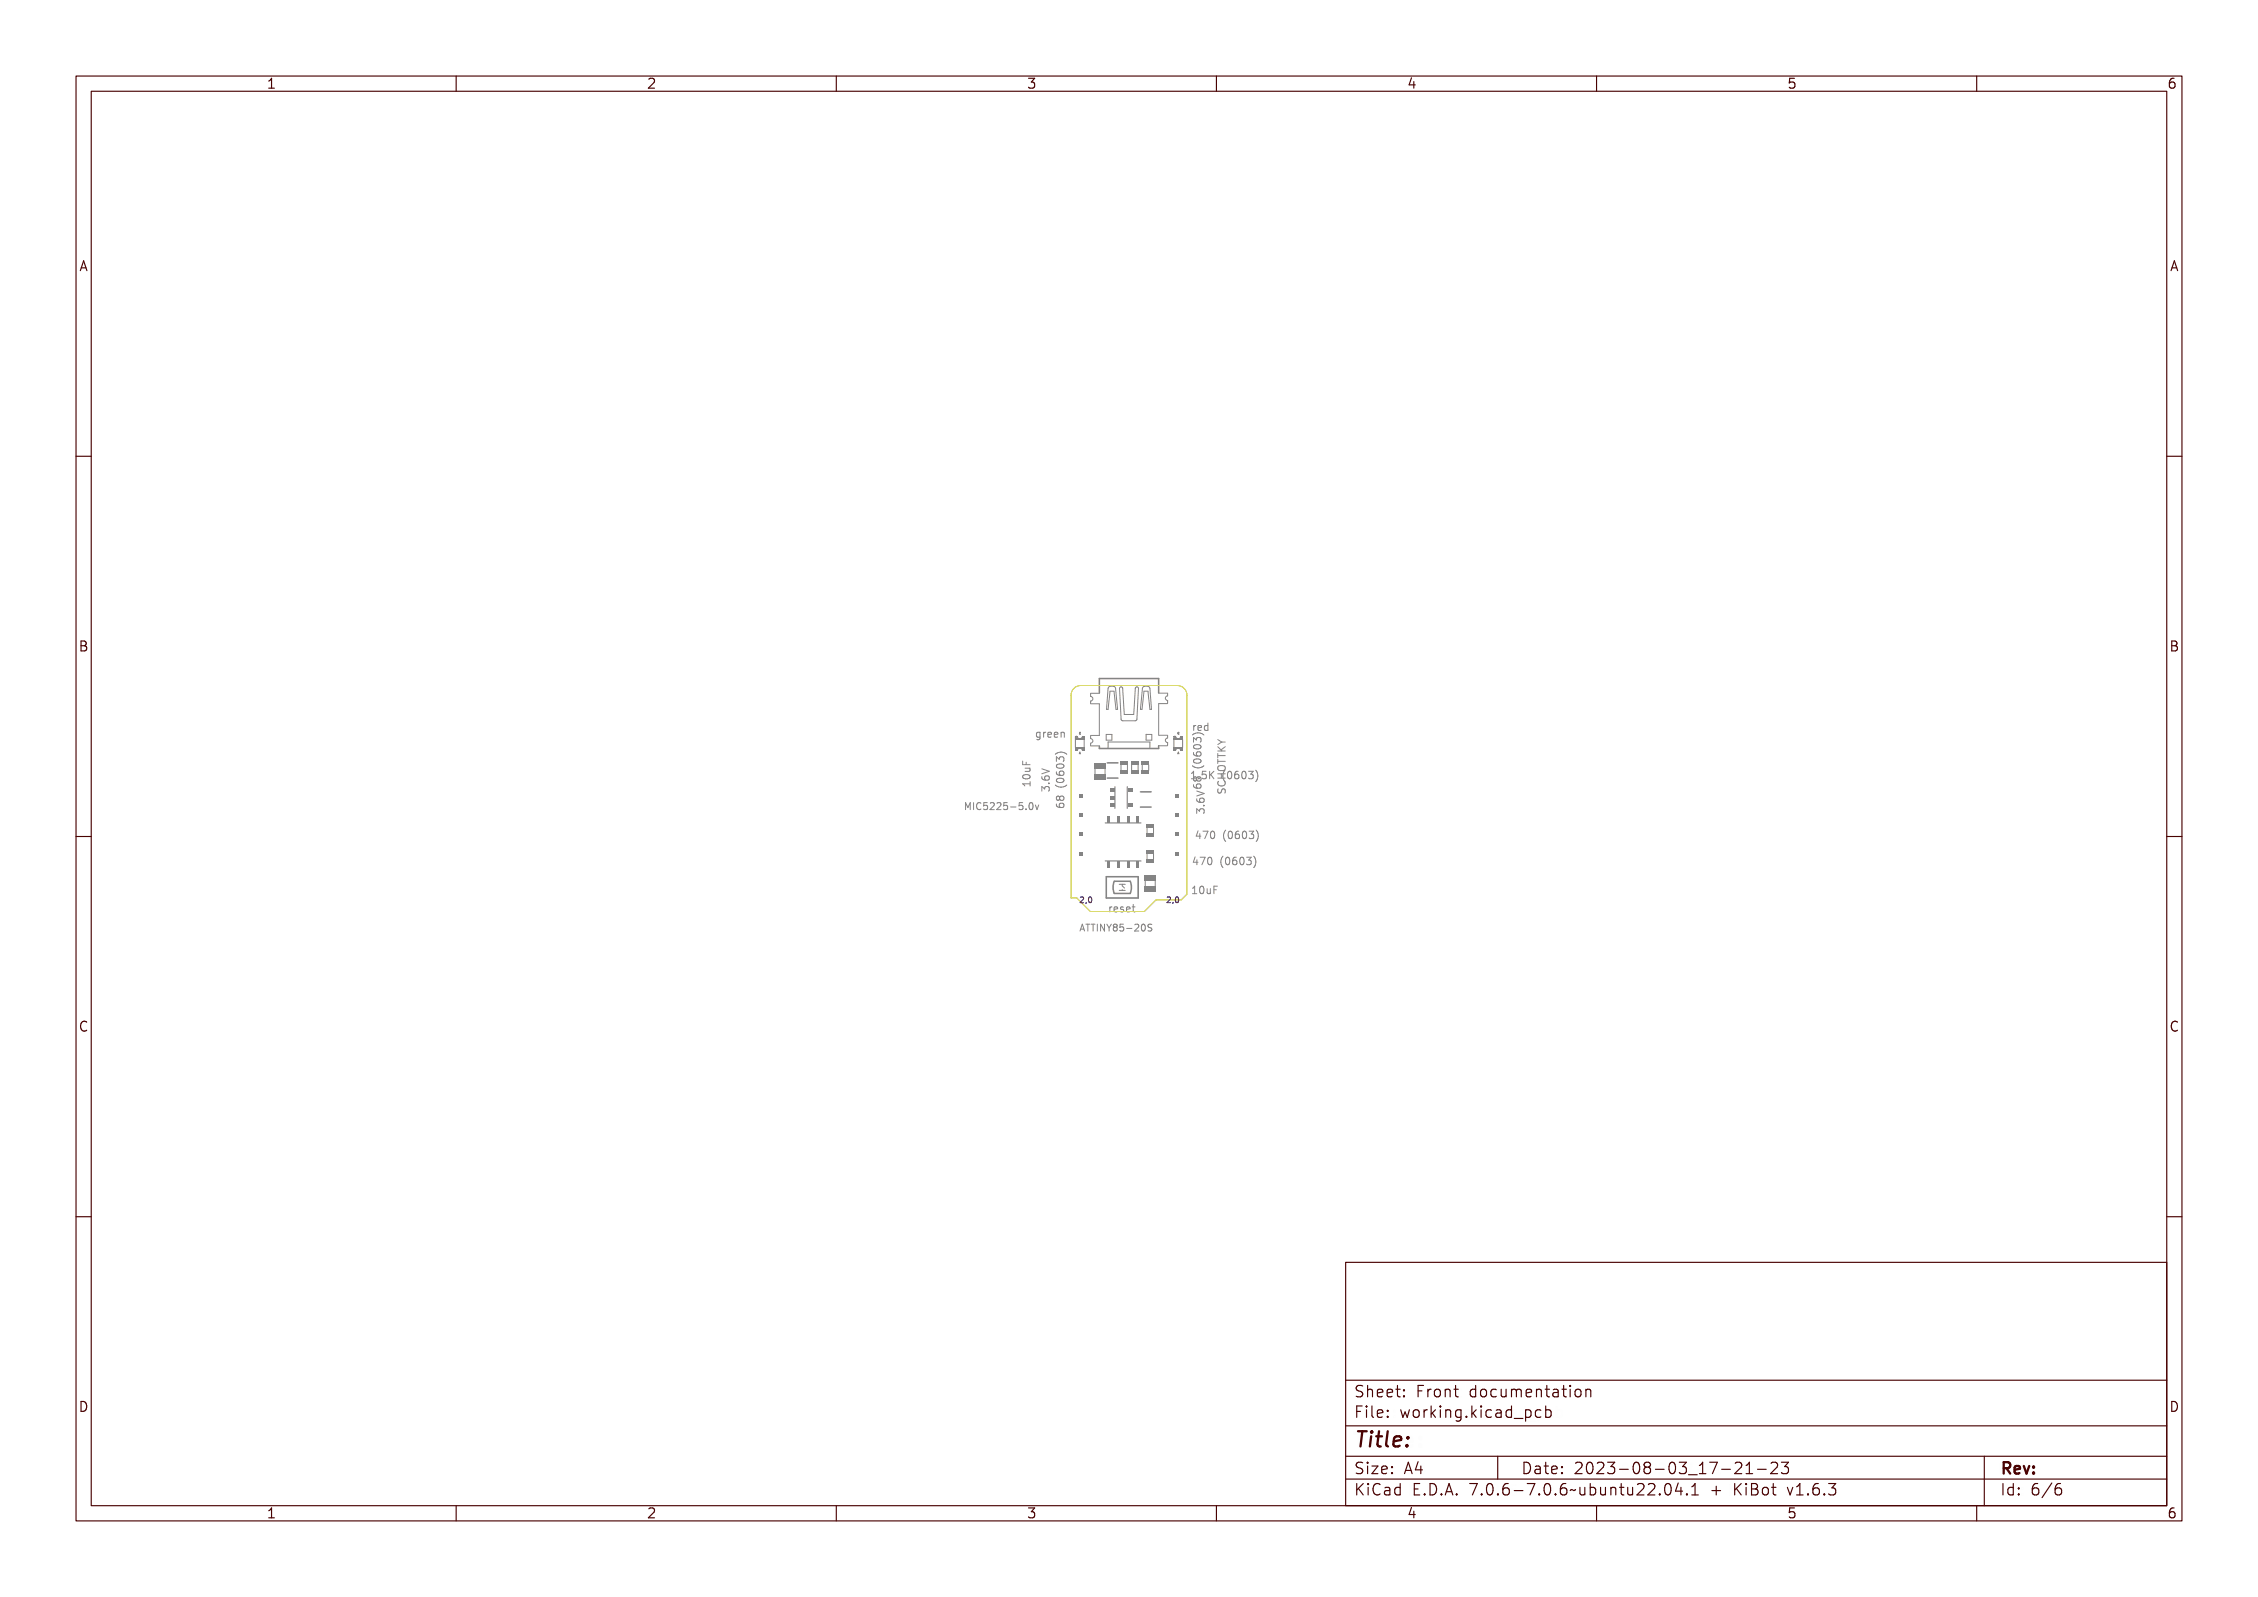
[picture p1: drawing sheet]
<svg xmlns="http://www.w3.org/2000/svg" width="297mm" height="210mm" viewBox="0 0 297 210" stroke-linecap="round" stroke-linejoin="round" font-family="sans-serif">
<defs><g id="words">
<text font-size="2.7" fill="#480000" x="178" y="190.3">Title:</text>
<g font-size="2" fill="#480000">
<text x="178" y="183.7">Sheet: Front documentation</text>
<text x="178" y="186.5">File: working.kicad_pcb</text>
<text x="178" y="193.9">Size: A4</text>
<text x="178" y="196.6">KiCad E.D.A. 7.0.6-7.0.6~ubuntu22.04.1 + KiBot v1.6.3</text>
<text x="200" y="193.9">Date: 2023-08-03_17-21-23</text>
<text x="263" y="196.6">Id: 6/6</text>
<text x="263" y="193.9">Rev:</text>
</g>
<g font-size="1.7" fill="#480000">
<text x="35" y="11.7">1</text>
<text x="85" y="11.7">2</text>
<text x="135" y="11.7">3</text>
<text x="185" y="11.7">4</text>
<text x="235" y="11.7">5</text>
<text x="285" y="11.7">6</text>
<text x="10.5" y="35.7">A</text>
<text x="285.5" y="35.7">A</text>
<text x="10.5" y="85.6">B</text>
<text x="285.5" y="85.6">B</text>
<text x="10.5" y="135.7">C</text>
<text x="285.5" y="135.7">C</text>
<text x="10.5" y="185.6">D</text>
<text x="285.5" y="185.6">D</text>
<text x="35" y="199.7">1</text>
<text x="85" y="199.7">2</text>
<text x="135" y="199.7">3</text>
<text x="185" y="199.7">4</text>
<text x="235" y="199.7">5</text>
<text x="285" y="199.7">6</text>
</g>
<g font-size="1.3" fill="#848484">
<text x="136.3" y="97">green</text>
<text x="156.8" y="96.1">red</text>
<text x="156.5" y="102.4">1.5K (0603)</text>
<text x="158" y="103.9" transform="rotate(-90 158 103.9)">68 (0603)</text>
<text x="156.8" y="113.8">470 (0603)</text>
<text x="157.1" y="110.3">470 (0603)</text>
<text x="145.7" y="120">reset</text>
<text x="156.6" y="117.6">10uF</text>
</g>
<g font-size="1.2" fill="#848484">
<text x="127.9" y="106.5">MIC5225-5.0v</text>
<text x="141.9" y="122.5">ATTINY85-20S</text>
</g>
<g font-size="1" fill="#000084">
<text x="141.9" y="118.8">2,0</text>
<text x="153.3" y="118.8">2,0</text>
</g>
<g font-size=".3" fill="#848484">
<text x="141.9" y="96.6">C</text>
<text x="141.9" y="99.2">A</text>
<text x="154.9" y="96.6">C</text>
<text x="154.9" y="99.2">A</text>
</g>
</g></defs>
<g fill="none" stroke="#848484" stroke-width=".13">
<path d="M134.6 100h.1v.4h.3v-.4h.1v.4h.4v.2h-.9zM136.4 96.4l.2-.2 .2 .2v-.1h.2v.6a.36 .36 0 0 1-.5 .3v-.1a.24 .24 0 0 0 .2 0 .24 .24 0 0 0 .1-.2 .27 .27 0 0 1-.3 .1 .27 .27 0 0 1-.1-.4zM136.5 96.4h.1a.26 .26 0 0 1 .2 .2 .26 .26 0 0 1-.2 .3l-.1-.2zM137.3 96.3h.1v.1l.1-.1a.19 .19 0 0 1 .2-.1 .19 .19 0 0 1 .1 .2 .24 .24 0 0 0-.2 0 .24 .24 0 0 0-.2 .2v.4h-.1zM138 96.4a.32 .32 0 0 1 .4-.1 .32 .32 0 0 1 .2 .4h-.5a.29 .29 0 0 0 .5 .1 .33 .33 0 0 1-.4 .2 .33 .33 0 0 1-.3-.4zM138.1 96.4h.3l.1 .2h-.4zM138.8 99.2a1.13 1.13 0 0 1 1.5 0M138.8 96.4a.32 .32 0 0 1 .4-.1 .32 .32 0 0 1 .2 .4h-.5a.29 .29 0 0 0 .5 .1 .33 .33 0 0 1-.4 .2 .33 .33 0 0 1-.3-.4zM138.9 96.4h.3l.1 .2h-.4zM139 99.1a.99 .99 0 0 1 1.2 0v.1a1.12 1.12 0 0 0-1.2 0zM139.1 99.7l.2-.1 .2 .1a.31 .31 0 0 1 .4-.1 .31 .31 0 0 1 .1 .5h-.2a.23 .23 0 0 0 .1-.3 .23 .23 0 0 0-.4 0v.2h-.1v-.1a.17 .17 0 0 0-.2-.2 .17 .17 0 0 0-.1 .3l.1 .1h-.2zM139.6 96.3h.1v.1a.23 .23 0 0 1 .3-.1 .23 .23 0 0 1 .1 .2v.5h-.1v-.5l-.1-.1-.2 .1v.5h-.1z"/>
<path d="M157 97.2a.99 .99 0 0 1 1.2 0v.1a1.12 1.12 0 0 0-1.2 0zM157 96.5l-.1 .1M157.1 99.3h.1a.29 .29 0 0 0 0 .3 .29 .29 0 0 0 .3 .1 .31 .31 0 0 1 .1-.5 .31 .31 0 0 1 .4 .2 .31 .31 0 0 1-.2 .4 .46 .46 0 0 1-.5 0 .46 .46 0 0 1-.3-.4zM157.1 97.7h.3l.1 .1a.31 .31 0 0 1 .5-.1 .31 .31 0 0 1 0 .5h-.1a.23 .23 0 0 0 0-.3 .23 .23 0 0 0-.3 0v.2h-.2v-.1a.17 .17 0 0 0-.2-.2 .17 .17 0 0 0 0 .3v.1h-.1zM157.2 98.6l.5-.1 .2 .2a.52 .52 0 0 1-.8 0zM157.2 98.5l.1-.1a.53 .53 0 0 1 .7 .3 .55 .55 0 0 1-.5 .3 .55 .55 0 0 1-.5-.3zM158.2 96.5l.1 .1M160.2 99.1v.5M160.2 99.8v.6M160.2 99.4h1M160.2 98.8h1M160.2 98.2l.5 .6"/>
<path d="M160.2 97.3l.5 .3M160.2 99.8h.2v.3h.8v.1h-.8v.3h-.2zM160.2 99l.4 .4 .6-.4v.1l-.5 .3 .1 .1h.4v.2h-1v-.2h.5l-.5-.4zM160.2 98.2l.6 .3h.4v.1h-.4l-.6 .4v-.2l.5-.2-.5-.3zM160.7 97.6h.5M160.7 97.6l-.5 .3M161.2 98.2l-.6 .4M127.6 105.5l-.3 .7-.3-.7v1M128 105.6h.1l.2 .5 .2-.5h.1v.9h-.1v-.8l-.2 .5-.2-.5v.8h-.1zM128.8 105.6h.5v.1h-.2v.7h.2v.1h-.5v-.1h.2v-.7h-.2zM129.6 105.7l.3-.1h.2v.2l-.2-.1a.34 .34 0 0 0-.3 .4 .34 .34 0 0 0 .5 .3v.1a.42 .42 0 0 1-.6-.1 .42 .42 0 0 1 0-.5zM130.3 105.6h.4v.1h-.3v.2a.33 .33 0 0 1 .4 .4 .33 .33 0 0 1-.6 .2v-.1a.23 .23 0 0 0 .4 0 .23 .23 0 0 0 0-.3 .23 .23 0 0 0-.3 0z"/>
<path d="M131 105.7a.33 .33 0 0 1 .5 0 .33 .33 0 0 1-.2 .5l-.2 .2h.4v.1h-.5l.2-.3a.25 .25 0 0 0 .2-.3 .25 .25 0 0 0-.2-.2l-.2 .1zM131.7 105.7a.33 .33 0 0 1 .5 0 .33 .33 0 0 1-.1 .5l-.2 .2h.4v.1h-.6l.2-.3a.25 .25 0 0 0 .2-.3 .25 .25 0 0 0-.2-.2l-.2 .1zM132.5 105.6h.5v.1h-.4v.2a.33 .33 0 0 1 .4 .4 .33 .33 0 0 1-.5 .2v-.1a.23 .23 0 0 0 .3 0 .23 .23 0 0 0 0-.3 .23 .23 0 0 0-.3 0zM133.3 106.1h.3v.1h-.3zM134 105.6h.4v.1h-.3v.2a.33 .33 0 0 1 .4 .4 .33 .33 0 0 1-.6 .2v-.1a.23 .23 0 0 0 .4 0 .23 .23 0 0 0 0-.3 .23 .23 0 0 0-.3 0zM134.5 100.1v.5h1M134.6 102a.58 .58 0 0 1 .9 .2 .56 .56 0 0 1-1-.1zM134.6 102.6h.8v-.2h.1v.5h-.1v-.2h-.7v.2h-.1zM134.7 101.7l.1-.1a.53 .53 0 0 1 .7 .3 .55 .55 0 0 1-.4 .3 .55 .55 0 0 1-.5-.3zM134.7 101.8l.5-.1 .2 .2a.52 .52 0 0 1-.7 0zM134.8 100.8h.7v.1h-.1a.23 .23 0 0 1 .1 .3 .23 .23 0 0 1-.2 .2h-.5v-.1l.5-.1 .1-.1-.1-.1-.5-.1zM134.8 101h.7"/>
<path d="M134.9 106.3h.1v.2h-.1zM135 100.2v.4M135.4 101l.1 .2-.1 .2h-.6M135.5 105.7a.26 .26 0 0 1 .4 0l.1 .4a.36 .36 0 0 1-.3 .4 .53 .53 0 0 1-.2-.8zM135.5 102.8v.6M135.5 103.1h-1l.3 .3M135.6 105.7a.39 .39 0 0 1 .3 .3 .39 .39 0 0 1-.2 .4l-.1-.2zM136.1 105.8h.2l.1 .6 .2-.6h.2l-.3 .7h-.1zM137 102.1l.1 .3a.66 .66 0 0 0 .9 0l-.1-.3-.3-.1-.2 .2v.2l.2 .2M137 104v-.6l.4 .4 .1-.3h.4l.1 .1-.1 .4M137 101.1l1 .3-1 .4M137.1 101l1 .3v.2l-1 .2v-.1l.8-.2-.8-.2z"/>
<path d="M137.1 101.9h.1a.28 .28 0 0 0 0 .3 .28 .28 0 0 0 .4 .1 .32 .32 0 0 1 0-.4 .32 .32 0 0 1 .5 .1 .32 .32 0 0 1-.3 .5 .46 .46 0 0 1-.5 0 .46 .46 0 0 1-.2-.5zM137.2 103.5h.2l.1 .1a.31 .31 0 0 1 .5-.1 .31 .31 0 0 1 0 .5h-.1a.23 .23 0 0 0 .1-.3 .23 .23 0 0 0-.4 0v.2h-.1v-.1a.17 .17 0 0 0-.2-.2 .17 .17 0 0 0-.1 .3v.1h-.1zM137.9 102.9h.2v.1h-.2zM137.9 103h.1M138.8 103.2a1.13 1.13 0 0 0 1.5 0M139 100.1v-.6l.3 .3 .1-.2h.4l.1 .1-.1 .4M139 101.5v.3a.66 .66 0 0 0 .9 0l-.1-.4h-.3l-.2 .2 .1 .3 .1 .1M139 105.7v.3a.66 .66 0 0 0 .9 0l-.1-.3-.3-.1-.2 .2 .1 .3 .1 .1M139 102.8a1.09 1.09 0 0 0 1.2 0 .74 .74 0 0 1-1.2 0zM139 105.1h.2a.29 .29 0 0 0 0 .4 .29 .29 0 0 0 .3 .1 .31 .31 0 0 1 0-.5 .31 .31 0 0 1 .5 .2 .31 .31 0 0 1-.3 .4 .46 .46 0 0 1-.5 0 .46 .46 0 0 1-.2-.5zM139 101.2h.2a.29 .29 0 0 0 0 .3 .29 .29 0 0 0 .3 .1 .31 .31 0 0 1 0-.5 .31 .31 0 0 1 .5 .2 .31 .31 0 0 1-.3 .4 .46 .46 0 0 1-.5 0 .46 .46 0 0 1-.2-.4zM139 100.6a.53 .53 0 0 1 .9 .2 .56 .56 0 0 1-.9-.1z"/>
<path d="M139 102.4a.53 .53 0 0 1 .9 .3 .56 .56 0 0 1-.9-.1zM139.1 104.4l.2-.1 .2 .2a.28 .28 0 0 1 .4-.1 .28 .28 0 0 1 0 .4 .28 .28 0 0 1-.4-.1 .27 .27 0 0 1-.5 .1 .27 .27 0 0 1 .1-.4zM139.1 102.1l.6-.1 .2 .2a.52 .52 0 0 1-.8 0zM139.1 100.6l.6-.1 .2 .1a.52 .52 0 0 1-.8 0zM139.1 102l.2-.1a.53 .53 0 0 1 .7 .3 .55 .55 0 0 1-.5 .3 .55 .55 0 0 1-.5-.3zM139.1 100.4l.2-.1a.53 .53 0 0 1 .7 .3 .55 .55 0 0 1-.5 .3 .55 .55 0 0 1-.5-.3zM139.4 104.9l-.2-.2-.2 .2v.2l.1 .2 .3-.2M139.4 104.9l.2-.2h.2l.1 .2v.2l-.1 .2h-.2l-.2-.2M139.4 104.9v.2M146 119.2h.1v.2v-.1a.19 .19 0 0 1 .2-.1 .19 .19 0 0 1 .2 .2 .24 .24 0 0 0-.3 0 .24 .24 0 0 0-.1 .2v.4h-.1zM146.7 119.3a.32 .32 0 0 1 .4 0 .32 .32 0 0 1 .1 .3h-.5a.28 .28 0 0 0 .2 .3 .28 .28 0 0 0 .3-.1 .32 .32 0 0 1-.4 .2 .32 .32 0 0 1-.2-.4zM146.8 119.4l.2-.1 .1 .2h-.4z"/>
<path d="M147.4 100.6v.7M147.5 119.3l.3-.1 .1 .1a.16 .16 0 0 0-.2 0 .16 .16 0 0 0-.1 .2 .27 .27 0 0 1 .3 .3 .27 .27 0 0 1-.4 .1l-.1-.1a.2 .2 0 0 0 .3 .1 .2 .2 0 0 0 .1-.2 .27 .27 0 0 1-.3-.1 .27 .27 0 0 1 0-.3zM148.3 119.3a.32 .32 0 0 1 .3 0 .32 .32 0 0 1 .2 .3h-.5a.28 .28 0 0 0 .2 .3 .28 .28 0 0 0 .3-.1 .32 .32 0 0 1-.4 .2 .32 .32 0 0 1-.2-.4zM148.3 100.6v.7M148.4 119.4l.2-.1 .1 .2h-.4zM149.1 119h.2v.2h.2v.1h-.2v.5l.2 .1v.1l-.2-.1-.1-.1-.1-.5h-.2v-.1h.2zM156.7 101.5h.3v.8h.2v.1h-.5v-.1h.2v-.7l-.2 .1zM156.8 116.6h.3v.8h.3v.2h-.6v-.2h.2v-.7l-.2 .1zM157 100.9a1.09 1.09 0 0 0 1.2 0 .74 .74 0 0 1-1.2 0zM157.1 103.2h.1a.29 .29 0 0 0 0 .4 .29 .29 0 0 0 .3 .1 .31 .31 0 0 1 .1-.5 .31 .31 0 0 1 .4 .1 .31 .31 0 0 1-.2 .5 .46 .46 0 0 1-.5 0 .46 .46 0 0 1-.3-.5zM157.1 102.5l.3-.1 .1 .2a.28 .28 0 0 1 .4-.1 .28 .28 0 0 1 0 .4 .28 .28 0 0 1-.4-.1 .27 .27 0 0 1-.4 .1 .27 .27 0 0 1 0-.4zM157.2 100.2l.5-.1 .2 .2a.52 .52 0 0 1-.8 0z"/>
<path d="M157.2 100.1l.1-.1a.53 .53 0 0 1 .7 .3 .55 .55 0 0 1-.5 .3 .55 .55 0 0 1-.5-.3zM157.2 112.8h.2v.6h.1v.1h-.1v.3h-.2v-.3h-.4zM157.2 112.9v.5h-.3zM157.4 107v-.6l.4 .3 .1-.3h.4l.1 .1-.1 .5M157.4 105l.1 .3a.66 .66 0 0 0 .9 0l-.1-.3h-.3l-.2 .1v.3l.2 .1M157.4 104l1 .3-1 .4M157.5 103.9l.9 .3v.2l-.9 .3v-.2l.8-.2-.8-.2zM157.5 104.8h.1a.28 .28 0 0 0 0 .4 .28 .28 0 0 0 .3 .1 .32 .32 0 0 1 .1-.5 .32 .32 0 0 1 .5 .2 .32 .32 0 0 1-.3 .4 .46 .46 0 0 1-.5 0 .46 .46 0 0 1-.2-.5zM157.5 106.5l.3-.1 .1 .1a.31 .31 0 0 1 .5-.1 .31 .31 0 0 1 0 .5l-.1 .1a.23 .23 0 0 0 0-.4 .23 .23 0 0 0-.3 0v.2h-.1v-.1a.18 .18 0 0 0-.3-.2 .17 .17 0 0 0 0 .3v.1h-.1zM157.6 109.4h.1v.6h.2v.1h-.2v.2h-.1v-.2h-.4zM157.6 116.7a.28 .28 0 0 1 .3-.1 .28 .28 0 0 1 .2 .3 .53 .53 0 0 1-.3 .7l-.1-.1a.69 .69 0 0 1-.1-.8zM157.6 109.5v.5h-.3z"/>
<path d="M157.6 102.3h.2v.1h-.2zM157.6 112.8h.6l-.3 1h-.1l.3-.9h-.5zM157.8 116.7a.52 .52 0 0 1 0 .8l-.1-.2zM158 109.4h.6l-.3 .9h-.2l.4-.8h-.5zM158.2 101.5h.5v.1h-.4v.2a.35 .35 0 0 1 .5 .5 .35 .35 0 0 1-.6 .1v-.1a.25 .25 0 0 0 .3 .1 .25 .25 0 0 0 .1-.4 .25 .25 0 0 0-.4 0zM158.2 105.8h.2v.1h-.2zM158.3 105.9h.1M158.4 116.8h.1v.6l.1 .1 .2-.2v-.5h.1v.8h-.1v-.2a.23 .23 0 0 1-.3 .2 .23 .23 0 0 1-.1-.3zM158.5 112.9a.28 .28 0 0 1 .3-.1 .28 .28 0 0 1 .2 .3 .53 .53 0 0 1-.3 .7l-.1-.1a.69 .69 0 0 1-.1-.8zM158.7 112.9a.52 .52 0 0 1 0 .8l-.1-.3zM158.9 109.5a.28 .28 0 0 1 .3-.1 .28 .28 0 0 1 .2 .2 .53 .53 0 0 1-.3 .7 .56 .56 0 0 1-.2-.8zM159 101.5h.1v.4l.4-.4h.2l-.4 .4 .4 .5h-.2l-.3-.4-.1 .1v.3h-.1z"/>
<path d="M159 109.5h.1a.51 .51 0 0 1 0 .7l-.2-.2zM159.2 116.6h.5v.1h-.4v.3h.4v.1h-.4v.5h-.1zM160.2 101.1a.33 .33 0 0 1 .3-.4h.3a.33 .33 0 0 1 .4 .4M160.2 103a.53 .53 0 0 0 .5 .4 .53 .53 0 0 0 .5-.4M160.2 100.1h1M160.2 103.7v.4l.1 .1h.3l.1-.4 .3-.1 .2 .2-.1 .4M160.2 102.2h1v.1h-.5v.4h.5v.1h-1v-.1h.4v-.4h-.4zM160.2 100.6h.2v.3h.8v.1h-.8v.3h-.2zM160.3 103.9h.1a.21 .21 0 0 0-.1 .2 .21 .21 0 0 0 .3 .1 .33 .33 0 0 1 .4-.4 .33 .33 0 0 1 .2 .5l-.2 .1a.23 .23 0 0 0 .1-.3 .23 .23 0 0 0-.3-.1 .32 .32 0 0 1-.4 .4 .32 .32 0 0 1-.1-.5zM160.3 103h.1l-.1 .2a.37 .37 0 0 0 .5 .3 .37 .37 0 0 0 .3-.4l.1-.1a.45 .45 0 0 1-.1 .6 .45 .45 0 0 1-.6 0 .39 .39 0 0 1-.2-.6zM160.4 101.5l.1-.1a.43 .43 0 0 1 .5 0 .43 .43 0 0 1 .2 .5 .6 .6 0 0 1-1-.2zM160.4 101.7l.5-.1 .2 .1a.5 .5 0 0 1-.8 0z"/>
<path d="M160.4 112.8h.1a1.09 1.09 0 0 0 0 1.1 .81 .81 0 0 1-.1-1.1zM160.7 109.3h.1a1.1 1.1 0 0 0 0 1.2 .8 .8 0 0 1-.1-1.2zM160.9 112.9a.28 .28 0 0 1 .3-.1 .28 .28 0 0 1 .2 .3 .53 .53 0 0 1-.3 .7l-.1-.1a.69 .69 0 0 1-.1-.8zM160.9 101.5h.1a1.09 1.09 0 0 0 0 1.1 .81 .81 0 0 1-.1-1.1zM161 112.9h.1a.52 .52 0 0 1 0 .8l-.2-.3zM161.2 109.5a.28 .28 0 0 1 .3-.1 .28 .28 0 0 1 .2 .2 .53 .53 0 0 1-.2 .7 .56 .56 0 0 1-.3-.8zM161.4 109.5h.1a.51 .51 0 0 1 0 .7l-.2-.2zM161.4 101.6a.28 .28 0 0 1 .3-.1 .28 .28 0 0 1 .2 .3 .53 .53 0 0 1-.3 .7l-.1-.1a.69 .69 0 0 1-.1-.8zM161.6 101.6a.52 .52 0 0 1 0 .8l-.1-.3zM161.7 112.9l.3-.1h.1v.1a.29 .29 0 0 0-.3 0 .29 .29 0 0 0-.1 .3 .31 .31 0 0 1 .5 .1 .31 .31 0 0 1-.2 .5 .31 .31 0 0 1-.4-.3zM162 109.5l.3-.1h.2v.1a.28 .28 0 0 0-.3 0 .28 .28 0 0 0-.1 .3 .32 .32 0 0 1 .4 .1 .32 .32 0 0 1-.1 .5 .32 .32 0 0 1-.4-.3zM162.2 101.6l.3-.1h.2v.1a.29 .29 0 0 0-.4 0 .29 .29 0 0 0-.1 .3 .31 .31 0 0 1 .5 .1 .31 .31 0 0 1-.1 .5 .31 .31 0 0 1-.5-.3z"/>
<path d="M162.5 112.9a.28 .28 0 0 1 .3-.1 .28 .28 0 0 1 .2 .3 .53 .53 0 0 1-.3 .7l-.1-.1a.69 .69 0 0 1-.1-.8zM162.6 112.9h.1a.52 .52 0 0 1 0 .8l-.2-.3zM162.8 109.5a.28 .28 0 0 1 .3-.1 .28 .28 0 0 1 .2 .2 .53 .53 0 0 1-.3 .7 .56 .56 0 0 1-.2-.8zM162.9 109.5h.1a.51 .51 0 0 1 0 .7l-.1-.2zM163 101.6a.28 .28 0 0 1 .3-.1 .28 .28 0 0 1 .2 .3 .53 .53 0 0 1-.3 .7l-.1-.1a.69 .69 0 0 1-.1-.8zM163.1 101.6h.1a.52 .52 0 0 1 0 .8l-.1-.3zM163.2 112.8a.31 .31 0 0 1 .4 0 .31 .31 0 0 1 .1 .4h-.1a.31 .31 0 0 1 .1 .5 .31 .31 0 0 1-.5 0v-.1a.23 .23 0 0 0 .3 .1 .23 .23 0 0 0 0-.4h-.2v-.1h.1a.17 .17 0 0 0 .2-.2 .17 .17 0 0 0-.3-.1h-.1zM163.5 109.4a.29 .29 0 0 1 .5 0 .29 .29 0 0 1-.1 .4 .31 .31 0 0 1 .1 .5 .31 .31 0 0 1-.4 0l-.1-.1a.23 .23 0 0 0 .3 0 .23 .23 0 0 0 .1-.3h-.2v-.1h.1a.17 .17 0 0 0 .1-.3 .17 .17 0 0 0-.2 0h-.2zM163.7 101.5a.31 .31 0 0 1 .4 0 .31 .31 0 0 1 .1 .4h-.1a.31 .31 0 0 1 .2 .5 .31 .31 0 0 1-.5 0l-.1-.1a.23 .23 0 0 0 .4 .1 .23 .23 0 0 0 0-.4h-.2v-.1h.1a.17 .17 0 0 0 .1-.2 .17 .17 0 0 0-.2-.1h-.2zM164.1 112.8a.74 .74 0 0 1 0 1.1 1.12 1.12 0 0 0 0-1.1zM164.4 109.3h.1a1 1 0 0 1 0 1.2h-.1a1.08 1.08 0 0 0 0-1.2zM164.6 101.5a.74 .74 0 0 1 0 1.1 1.12 1.12 0 0 0 0-1.1z"/>
<path d="M164.9 112.6a1.13 1.13 0 0 1 0 1.5M165.2 109.2a1.12 1.12 0 0 1 0 1.5M165.4 101.6v.3v.6M142.2 121.6h.1l.3 .9h-.1l-.1-.3h-.3l-.1 .3h-.1zM142.3 121.7l.1 .4h-.3zM142.6 121.6h.7v.1h-.3v.8h-.1v-.8h-.3zM143.4 121.6h.6v.1h-.2v.8h-.2v-.8h-.2zM144.2 121.6h.5v.1h-.2v.7h.2v.1h-.5v-.1h.2v-.7h-.2zM144.9 121.6h.1l.3 .7v-.7h.1v.9h-.1l-.3-.8v.8h-.1zM145.5 121.6h.2l.2 .4 .2-.4h.1l-.3 .5v.4h-.1v-.4zM146.4 121.6a.25 .25 0 0 1 .4 0 .25 .25 0 0 1-.1 .4 .25 .25 0 0 1 .1 .4 .25 .25 0 0 1-.4 0 .25 .25 0 0 1 .1-.4l-.2-.1zM147.1 121.6h.4v.1h-.3v.2a.32 .32 0 0 1 .4 .4 .32 .32 0 0 1-.6 .1v-.1a.23 .23 0 0 0 .4 .1 .23 .23 0 0 0 0-.3 .23 .23 0 0 0-.3-.1z"/>
<path d="M147.9 122.1h.3v.1h-.3zM148.5 121.6a.32 .32 0 0 1 .5 .1 .32 .32 0 0 1-.2 .5l-.2 .2h.4v.1h-.5l.3-.4a.23 .23 0 0 0 .1-.4 .23 .23 0 0 0-.4 .1zM149.3 121.7a.25 .25 0 0 1 .4 0l.1 .3a.35 .35 0 0 1-.3 .5 .52 .52 0 0 1-.2-.8zM149.4 121.7h.1a.49 .49 0 0 1 0 .7l-.2-.2zM150 121.7l.3-.1h.1v.1a.19 .19 0 0 0-.2 0 .19 .19 0 0 0-.1 .2 .29 .29 0 0 1 .4 .2 .29 .29 0 0 1-.2 .4 .29 .29 0 0 1-.4-.2 .21 .21 0 0 0 .3 .1 .21 .21 0 0 0 .1-.3 .28 .28 0 0 1-.3-.1 .28 .28 0 0 1 0-.3zM151.5 121.6l-.3-.1-.2 .1v.3l.4 .1 .1 .3-.2 .1h-.3"/>
<circle cx="157.5" cy="98.7" r=".09"/>
<circle cx="157.7" cy="99.5" r=".21"/>
<circle cx="135.1" cy="101.9" r=".09"/>
<circle cx="135.7" cy="106.1" r=".08"/>
<circle cx="137.7" cy="102.1" r=".21"/>
<circle cx="139.3" cy="104.6" r=".16"/>
<circle cx="139.5" cy="102.2" r=".09"/>
<circle cx="139.5" cy="100.6" r=".09"/>
<circle cx="139.7" cy="105.3" r=".21"/>
<circle cx="139.7" cy="101.4" r=".21"/>
<circle cx="139.7" cy="104.6" r=".19"/>
<circle cx="157.3" cy="102.7" r=".16"/>
<circle cx="157.5" cy="100.3" r=".09"/>
<circle cx="157.7" cy="103.4" r=".21"/>
<circle cx="157.7" cy="102.7" r=".19"/>
<circle cx="157.8" cy="117.1" r=".09"/>
<circle cx="158.1" cy="105.1" r=".21"/>
<circle cx="158.7" cy="113.3" r=".09"/>
<circle cx="159.1" cy="109.8" r=".09"/>
<circle cx="161.1" cy="113.3" r=".09"/>
<circle cx="161.5" cy="109.8" r=".09"/>
<circle cx="161.6" cy="102" r=".09"/>
<circle cx="161.9" cy="113.4" r=".21"/>
<circle cx="162.3" cy="110" r=".21"/>
<circle cx="162.5" cy="102.1" r=".21"/>
<circle cx="162.7" cy="113.3" r=".09"/>
<circle cx="163" cy="109.8" r=".09"/>
<circle cx="163.2" cy="102" r=".09"/>
<circle cx="146.6" cy="121.8" r=".15"/>
<circle cx="146.6" cy="122.2" r=".17"/>
<circle cx="149.5" cy="122" r=".08"/>
</g>
<g fill="#848484">
<path d="M147.4 100.1h.9v.5h-.9z" fill-rule="evenodd"/>
<path d="M147.4 101.3h.9v.5h-.9z" fill-rule="evenodd"/>
</g>
<path d="M145.4 113.2h4.7M145.4 108.2h4.7" fill="none" stroke="#848484" stroke-width=".15"/>
<g fill="#848484">
<path d="M149.5 113.2h.3v.9h-.3z" fill-rule="evenodd"/>
<path d="M149.5 107.3h.3v.9h-.3z" fill-rule="evenodd"/>
<path d="M148.2 107.3h.4v.9h-.4z" fill-rule="evenodd"/>
<path d="M148.2 113.2h.3v.9h-.3z" fill-rule="evenodd"/>
<path d="M146.9 107.3h.4v.9h-.4z" fill-rule="evenodd"/>
<path d="M146.9 113.2h.4v.9h-.4z" fill-rule="evenodd"/>
<path d="M145.7 107.3h.3v.9h-.3z" fill-rule="evenodd"/>
<path d="M145.7 113.2h.3v.9h-.3z" fill-rule="evenodd"/>
</g>
<path d="M145.6 100.3h1.4M145.6 102.3h1.4M150 104.1h1.4M150 106.1h1.4" fill="none" stroke="#848484" stroke-width=".2"/>
<g fill="#848484">
<path d="M141.9 112h.5v.5h-.5z" fill-rule="evenodd"/>
<path d="M141.9 109.4h.5v.6h-.5z" fill-rule="evenodd"/>
<path d="M141.9 106.9h.5v.5h-.5z" fill-rule="evenodd"/>
<path d="M141.9 104.4h.5v.5h-.5z" fill-rule="evenodd"/>
</g>
<g fill="none" stroke="#848484" stroke-width=".13">
<path d="M141.4 96.8v1.5M141.7 98.7a.35 .35 0 0 1 .3-.3 .35 .35 0 0 1 .4 .3M141.7 96.8a.35 .35 0 0 0 .3 .3 .35 .35 0 0 0 .4-.3M142.6 97.2v1.1"/>
<circle cx="141.6" cy="96.9" r=".1"/>
</g>
<g fill="#848484">
<path d="M141.4 96.8h.3h-.3z" fill-rule="evenodd"/>
<path d="M141.4 98.3h.3v.5h-.3z" fill-rule="evenodd"/>
<path d="M141.4 97h.3v.3h-.3z" fill-rule="evenodd"/>
<path d="M141.7 97h.1v.3h-.1z" fill-rule="evenodd"/>
<path d="M141.7 98.3h.1v.2h-.1z" fill-rule="evenodd"/>
<path d="M141.8 97.1h.4v.2h-.4z" fill-rule="evenodd"/>
<path d="M141.8 98.3h.4v.1h-.4z" fill-rule="evenodd"/>
<path d="M142.2 97h.1v.3h-.1z" fill-rule="evenodd"/>
<path d="M142.2 98.3h.1v.2h-.1z" fill-rule="evenodd"/>
<path d="M142.3 96.8h.3v.5h-.3z" fill-rule="evenodd"/>
<path d="M142.3 98.3h.3v.5h-.3z" fill-rule="evenodd"/>
</g>
<path d="M150.9 112.3v.7M151.7 112.3v.7" fill="none" stroke="#848484" stroke-width=".13"/>
<g fill="#848484">
<path d="M150.8 111.8h1v.5h-1z" fill-rule="evenodd"/>
<path d="M150.8 113h1v.5h-1z" fill-rule="evenodd"/>
</g>
<path d="M150.6 115.8v.8M152 115.8v.8" fill="none" stroke="#848484" stroke-width=".13"/>
<g fill="#848484">
<path d="M150.6 115.1h1.4v.7h-1.4z" fill-rule="evenodd"/>
<path d="M150.6 116.5h1.4v.8h-1.4z" fill-rule="evenodd"/>
</g>
<g fill="none" stroke="#848484" stroke-width=".13">
<path d="M154.4 96.8v1.5M154.6 98.7a.35 .35 0 0 1 .4-.3 .35 .35 0 0 1 .3 .3M154.6 96.8a.35 .35 0 0 0 .4 .3 .35 .35 0 0 0 .3-.3M155.6 97.2v1.1"/>
<circle cx="154.5" cy="96.9" r=".1"/>
</g>
<g fill="#848484">
<path d="M154.4 96.8h.3h-.3z" fill-rule="evenodd"/>
<path d="M154.4 98.3h.3v.5h-.3z" fill-rule="evenodd"/>
<path d="M154.4 97h.3v.3h-.3z" fill-rule="evenodd"/>
<path d="M154.7 97h.1v.3h-.1z" fill-rule="evenodd"/>
<path d="M154.7 98.3h.1v.2h-.1z" fill-rule="evenodd"/>
<path d="M154.8 97.1h.4v.2h-.4z" fill-rule="evenodd"/>
<path d="M154.8 98.3h.4v.1h-.4z" fill-rule="evenodd"/>
<path d="M155.2 97h.1v.3h-.1z" fill-rule="evenodd"/>
<path d="M155.2 98.3h.1v.2h-.1z" fill-rule="evenodd"/>
<path d="M155.3 96.8h.3v.5h-.3z" fill-rule="evenodd"/>
<path d="M155.3 98.3h.3v.5h-.3z" fill-rule="evenodd"/>
</g>
<path d="M146.6 103.5v2.8M148.3 103.5v2.8" fill="none" stroke="#848484" stroke-width=".15"/>
<g fill="#848484">
<path d="M148.3 103.7h.7v.5h-.7z" fill-rule="evenodd"/>
<path d="M146 103.7h.6v.5h-.6z" fill-rule="evenodd"/>
<path d="M146 104.6h.6v.5h-.6z" fill-rule="evenodd"/>
<path d="M148.3 105.6h.7v.5h-.7z" fill-rule="evenodd"/>
<path d="M146 105.6h.6v.5h-.6z" fill-rule="evenodd"/>
</g>
<path d="M145.5 115.3h4.2v2.8h-4.2zM146.6 115.9h2.1a2.1 2.1 0 0 1 0 1.6h-2.1a2.09 2.09 0 0 1 0-1.6z" fill="none" stroke="#848484" stroke-width=".2"/>
<path d="M147.2 116.3h.8M147.2 117.1h.8M147.6 116.3v.2l.3 .3M147.6 117v.1M150.9 108.8v.8M151.7 108.8v.8" fill="none" stroke="#848484" stroke-width=".13"/>
<g fill="#848484">
<path d="M150.8 108.4h1v.5h-1z" fill-rule="evenodd"/>
<path d="M150.8 109.5h1v.5h-1z" fill-rule="evenodd"/>
</g>
<path d="M148.8 100.6v.7M149.7 100.6v.7" fill="none" stroke="#848484" stroke-width=".13"/>
<g fill="#848484">
<path d="M148.8 100.1h.9v.5h-.9z" fill-rule="evenodd"/>
<path d="M148.8 101.3h.9v.5h-.9z" fill-rule="evenodd"/>
</g>
<g fill="none" stroke="#848484" stroke-width=".13">
<path d="M143.5 96.7v.4a.3 .3 0 0 1 .3 .3 .3 .3 0 0 1-.3 .3v.4M143.5 91.2v.4a.3 .3 0 0 1 .3 .3 .3 .3 0 0 1-.3 .3v.3M143.5 92.5h1.1M143.5 91.2h1.1M143.5 98.1h1.1M143.5 96.7h1.1M144.6 92.6v4.1M145.5 96.6h.8v.7h-.8zM145.8 98.3v-.7h5.5v.7M145.8 90.4l.3-.2a.46 .46 0 0 1 .6 .3l.3 2.8h-.2l-.3-2.4h-.5l-.3 2.4h-.2zM147.3 90.4h.3l.1 .1 .2 3.5h1.2l.2-3.5 .1-.1h.3v.1l-.2 4.2h-2l-.2-4.2zM150.3 90.4l.4-.2a.46 .46 0 0 1 .6 .3l.2 2.8h-.2l-.3-2.4h-.5l-.3 2.4h-.2z"/>
<path d="M150.8 96.6h.7v.7h-.7zM152.4 91.1l1.2 .1v.3a.3 .3 0 0 0-.3 .3 .3 .3 0 0 0 .3 .3v.4M152.4 96.7h1.2M153.6 92.5h-1.2v4.1M153.6 96.7v.3a.3 .3 0 0 0-.3 .3 .3 .3 0 0 0 .3 .3v.4l-1.2 .1M150.2 100.6v.7M151.1 100.6v.7"/>
</g>
<path d="M144.6 91.1v-1.9h7.8v1.9M152.4 98.1v.3h-7.8v-.3" fill="none" stroke="#848484" stroke-width=".2"/>
<g fill="#848484">
<path d="M150.2 100.1h.9v.5h-.9z" fill-rule="evenodd"/>
<path d="M150.2 101.3h.9v.5h-.9z" fill-rule="evenodd"/>
</g>
<path d="M144 101.1v.7M145.4 101.1v.7" fill="none" stroke="#848484" stroke-width=".13"/>
<g fill="#848484">
<path d="M144 101.8h1.4v.7h-1.4z" fill-rule="evenodd"/>
<path d="M144 100.3h1.4v.8h-1.4z" fill-rule="evenodd"/>
<path d="M154.6 112h.5v.5h-.5z" fill-rule="evenodd"/>
<path d="M154.6 109.4h.5v.6h-.5z" fill-rule="evenodd"/>
<path d="M154.6 106.9h.5v.5h-.5z" fill-rule="evenodd"/>
<path d="M154.6 104.4h.5v.5h-.5z" fill-rule="evenodd"/>
</g>
<path d="M141.4 90.4l.8-.3h12.7a1.27 1.27 0 0 1 1.2 1.3v26.2l-.7 .7h-3.3l-1.6 1.6h-7.1l-1.8-1.8h-.7v-26.7v-.4z" fill="none" stroke="#c2c200" stroke-width=".13"/>
<g fill="none" stroke="#000084" stroke-width=".13">
<path d="M142 118.1a.26 .26 0 0 1 .4 .1 .26 .26 0 0 1-.1 .3l-.2 .2h.3v.1h-.4l.2-.4a.18 .18 0 0 0 .1-.2 .18 .18 0 0 0-.3 0zM142.8 118.6h.1v.1l-.2 .2zM143.2 118.1h.1a.35 .35 0 0 1 .3 .3 .35 .35 0 0 1-.3 .4l-.1-.2zM143.4 118.2a.3 .3 0 0 1 .2 .2 .3 .3 0 0 1-.2 .3l-.1-.3zM153.4 118.1a.26 .26 0 0 1 .4 .1 .26 .26 0 0 1-.1 .3l-.2 .2h.4v.1h-.5l.3-.4a.18 .18 0 0 0 0-.2 .18 .18 0 0 0-.3 0zM154.2 118.6h.1v.1l-.2 .2zM154.7 118.1a.35 .35 0 0 1 .4 .3 .35 .35 0 0 1-.4 .4l-.1-.2zM154.8 118.2a.3 .3 0 0 1 .2 .2 .3 .3 0 0 1-.2 .3l-.1-.3z"/>
<circle cx="143.4" cy="118.4" r=".06"/>
<circle cx="154.8" cy="118.4" r=".06"/>
</g>
<g fill="none" stroke="#480000" stroke-width=".15">
<path d="M10 10h277v190h-277zM12 12h273v186h-273zM60 10v2M110 10v2M160 10v2M210 10v2M260 10v2M10 60h2M285 60h2M10 110h2M285 110h2M10 160h2"/>
<path d="M285 160h2M177 166h108v32h-108zM60 198v2M110 198v2M160 198v2M177 181.5h108M177 187.5h108M177 191.5h108M177 194.5h108M178.1 195.2h.2v.6l.6-.6h.3l-.6 .6 .6 .8h-.2l-.5-.7-.2 .2v.5h-.2zM178.2 185h.9v.2h-.7v.4h.6v.2h-.6v.7h-.2zM178.3 182.4l.5-.1h.2v.2a.34 .34 0 0 0-.4-.1 .34 .34 0 0 0-.2 .4 .62 .62 0 0 1 .6 .7 .71 .71 0 0 1-.8 .2v-.2a.4 .4 0 0 0 .4 .1 .4 .4 0 0 0 .3-.3l-.4-.2a.4 .4 0 0 1-.3-.3 .4 .4 0 0 1 .1-.4z"/>
<path d="M178.3 192.5l.5-.1h.2v.2a.34 .34 0 0 0-.4-.1 .34 .34 0 0 0-.2 .4 .62 .62 0 0 1 .6 .7 .71 .71 0 0 1-.8 .2v-.2a.4 .4 0 0 0 .4 .1 .4 .4 0 0 0 .3-.3l-.4-.2a.4 .4 0 0 1-.3-.3 .4 .4 0 0 1 .1-.4zM179.4 182.2h.2v.6a.35 .35 0 0 1 .4-.1 .35 .35 0 0 1 .2 .4v.6h-.2v-.8l-.2-.1a.28 .28 0 0 0-.2 .3v.6h-.2zM179.5 185.4h.4v.9h.4v.2h-.9v-.2h.3v-.8h-.2zM179.5 192.8h.4v.9h.4v.1h-.9v-.1h.3v-.8h-.2zM179.5 195.6h.4v.9h.4v.1h-.9v-.1h.3v-.8h-.2zM179.7 184.9h.2v.3h-.2zM179.7 192.3h.2v.3h-.2zM179.7 195.1h.2v.3h-.2zM180.6 184.9h.4v1.3l.1 .1h.3v.2a.4 .4 0 0 1-.5-.4v-1h-.3zM180.6 192.8h.8v.1l-.6 .8h.6v.1h-.8v-.1l.6-.8h-.6zM180.7 182.8a.49 .49 0 0 1 .6-.1 .49 .49 0 0 1 .2 .5h-.8a.42 .42 0 0 0 .3 .4 .42 .42 0 0 0 .4-.1v.2a.6 .6 0 0 1-.8-.1 .6 .6 0 0 1 .1-.8zM180.7 195.4l.3-.2h.2h.3v.2a.43 .43 0 0 0-.6 0 .43 .43 0 0 0-.2 .5 .43 .43 0 0 0 .2 .5 .43 .43 0 0 0 .6 0v.2a.62 .62 0 0 1-.7 0 .62 .62 0 0 1-.3-.7z"/>
<path d="M180.8 182.9l.2-.1a.27 .27 0 0 1 .3 .3h-.6zM181.8 195.6a.5 .5 0 0 1 .6-.1 .5 .5 0 0 1 .2 .5v.6h-.1v-.1a.38 .38 0 0 1-.5 .2 .38 .38 0 0 1-.2-.5 .38 .38 0 0 1 .4-.2h.3a.35 .35 0 0 0-.3-.4 .35 .35 0 0 0-.4 .2zM181.9 182.8a.49 .49 0 0 1 .6-.1 .49 .49 0 0 1 .2 .5h-.8a.42 .42 0 0 0 .3 .4 .42 .42 0 0 0 .5-.1v.2a.6 .6 0 0 1-.9-.1 .6 .6 0 0 1 .1-.8zM181.9 185.5a.49 .49 0 0 1 .6-.1 .49 .49 0 0 1 .2 .5h-.8a.42 .42 0 0 0 .3 .4 .42 .42 0 0 0 .5-.1v.2a.6 .6 0 0 1-.9-.1 .6 .6 0 0 1 .1-.8zM181.9 192.9a.49 .49 0 0 1 .6-.1 .49 .49 0 0 1 .2 .5h-.8a.42 .42 0 0 0 .3 .4 .42 .42 0 0 0 .5-.1v.2a.6 .6 0 0 1-.9-.1 .6 .6 0 0 1 .1-.8zM182 196.2l.5-.1a.31 .31 0 0 1-.2 .4 .31 .31 0 0 1-.4-.1zM182 182.9l.2-.1a.27 .27 0 0 1 .3 .3h-.6zM182 185.6l.2-.1a.27 .27 0 0 1 .3 .3h-.6zM182 193l.2-.1a.27 .27 0 0 1 .3 .3h-.6zM183 195.7l.4-.2 .2 .2v-.6h.2v1.5h-.2v-.1a.42 .42 0 0 1-.5 .1 .42 .42 0 0 1-.2-.5zM183.2 195.8a.23 .23 0 0 1 .4 0v.3a.33 .33 0 0 1-.2 .4 .48 .48 0 0 1-.2-.7zM183.2 182.3h.2v.4h.4v.1h-.4v.7l.1 .1h.3v.1a.41 .41 0 0 1-.6-.3v-.6h-.3v-.1h.3z"/>
<path d="M183.3 185.4h.2v.3h-.2zM183.3 186.2h.2v.3h-.2zM183.3 192.8h.2v.3h-.2zM183.3 193.6h.2v.2h-.2zM184.5 182.7h.2v.3h-.2zM184.5 183.5h.2v.2h-.2zM185.2 185.4h.2l.2 .8 .1-.5h.2l.2 .5 .1-.8h.2l-.2 1.1h-.2l-.2-.7-.2 .7h-.1zM185.4 195.2h.9v.2h-.7v.4h.6v.2h-.6v.5h.7v.1h-.9zM185.7 192.4h.2l.5 1.4h-.2l-.1-.3h-.5l-.1 .3h-.2zM185.8 192.6l.2 .7h-.4zM186.6 182.3h.9v.2h-.7v.4h.6v.2h-.6v.6h-.2zM186.7 185.5a.56 .56 0 0 1 .8 .2 .56 .56 0 0 1-.3 .7 .57 .57 0 0 1-.6-.2 .57 .57 0 0 1 .1-.7z"/>
<path d="M186.8 185.6a.26 .26 0 0 1 .3-.1 .26 .26 0 0 1 .2 .2v.2a.33 .33 0 0 1-.3 .4l-.2-.2zM186.9 196.4h.2v.2h-.2zM187.1 192.4h.2v.9h.2v.2h-.2v.3h-.2v-.3h-.6v-.2zM187.1 192.6v.7h-.4zM187.8 195.2a.76 .76 0 0 1 .9 .7 .76 .76 0 0 1-.9 .7zM188 195.4a.5 .5 0 0 1 .5 .2 .5 .5 0 0 1 0 .5 .39 .39 0 0 1-.5 .4zM188 182.7h.2v.2a.41 .41 0 0 1 .6-.2v.2a.37 .37 0 0 0-.5-.1 .37 .37 0 0 0-.1 .4v.5h-.2zM188 185.4h.2v.2a.41 .41 0 0 1 .6-.2v.2a.37 .37 0 0 0-.5-.1 .37 .37 0 0 0-.1 .4v.6h-.2zM189.1 184.9h.1v.9l.5-.4h.2l-.4 .4 .5 .7h-.2l-.4-.6-.2 .1v.5h-.1zM189.1 182.8a.56 .56 0 0 1 .8 .2 .56 .56 0 0 1-.3 .7 .57 .57 0 0 1-.6-.2 .57 .57 0 0 1 .1-.7zM189.2 182.9a.26 .26 0 0 1 .3-.1 .26 .26 0 0 1 .2 .2v.2a.33 .33 0 0 1-.3 .4l-.2-.2zM189.3 196.4h.3v.2h-.3z"/>
<path d="M190.2 182.7h.2v.1a.35 .35 0 0 1 .4-.1 .35 .35 0 0 1 .3 .4v.6h-.2v-.8l-.2-.1a.28 .28 0 0 0-.3 .3v.6h-.2zM190.3 185.4h.4v.9h.4v.2h-.9v-.2h.4v-.8h-.3zM190.5 195.2h.3l.4 1.4h-.2l-.1-.3h-.5l-.1 .3h-.2zM190.6 184.9h.1v.3h-.1zM190.6 195.4l.2 .7h-.4zM191.4 185.4h.2v.1a.35 .35 0 0 1 .4-.1 .35 .35 0 0 1 .3 .4v.7h-.2v-.9l-.2-.1a.28 .28 0 0 0-.3 .3v.7h-.2zM191.7 182.3h.1v.4h.4v.1h-.4v.7l.1 .1h.3v.1a.41 .41 0 0 1-.5-.3v-.6h-.3v-.1h.3zM191.7 196.4h.3v.2h-.3zM192.7 185.5l.3-.2 .3 .2v-.1h.2v1a.53 .53 0 0 1-.8 .4v-.2a.36 .36 0 0 0 .4 .1 .36 .36 0 0 0 .2-.4l-.2 .1a.51 .51 0 0 1-.5-.2 .51 .51 0 0 1 0-.5zM192.8 185.6a.25 .25 0 0 1 .3-.1 .25 .25 0 0 1 .2 .2v.2a.32 .32 0 0 1-.3 .4 .47 .47 0 0 1-.2-.7zM193.8 195.2h.9l-.5 1.4h-.2l.5-1.2h-.7zM193.9 182.8l.3-.2 .3 .2v-.6h.2v1.5h-.2v-.1a.42 .42 0 0 1-.6 .1 .42 .42 0 0 1-.1-.5z"/>
<path d="M194.1 182.8a.42 .42 0 0 1 .4 .4 .42 .42 0 0 1-.3 .4 .48 .48 0 0 1-.1-.8zM194.1 186.2h.3v.3h-.3zM195.1 184.9h.2v.9l.4-.4h.3l-.5 .4 .5 .7h-.2l-.4-.6-.1 .1v.5h-.2zM195.1 182.8a.56 .56 0 0 1 .8 .2 .56 .56 0 0 1-.3 .7 .57 .57 0 0 1-.6-.2 .57 .57 0 0 1 .1-.7zM195.2 182.9a.26 .26 0 0 1 .3-.1 .26 .26 0 0 1 .2 .2v.2a.33 .33 0 0 1-.3 .4l-.2-.2zM195.3 196.4h.3v.2h-.3zM196.3 185.4h.5v.9h.3v.2h-.9v-.2h.4v-.8h-.3zM196.3 195.4a.45 .45 0 0 1 .5-.2 .45 .45 0 0 1 .3 .5v.5a.46 .46 0 0 1-.5 .5 .46 .46 0 0 1-.4-.5zM196.4 182.8l.5-.2 .2 .1v.2a.4 .4 0 0 0-.6 0 .4 .4 0 0 0 0 .6 .4 .4 0 0 0 .6 0v.2a.58 .58 0 0 1-.8-.1 .58 .58 0 0 1 .1-.8zM196.5 195.4a.39 .39 0 0 1 .4 .5v.2a.29 .29 0 0 1-.3 .4 .29 .29 0 0 1-.2-.4v-.5zM196.6 184.9h.2v.3h-.2zM197 191.5v3"/>
<path d="M197.4 182.7h.2v.8l.2 .1a.28 .28 0 0 0 .3-.3v-.6h.2v1h-.2v-.1a.35 .35 0 0 1-.4 .2 .35 .35 0 0 1-.3-.5zM197.6 185.5l.5-.2 .2 .1v.2a.4 .4 0 0 0-.6 0 .4 .4 0 0 0 0 .6 .4 .4 0 0 0 .6 0v.2a.58 .58 0 0 1-.8-.1 .58 .58 0 0 1 .1-.8zM197.7 196.4h.3v.2h-.3zM198.6 182.7h.1a.21 .21 0 0 1 .2-.1 .21 .21 0 0 1 .2 .2l.2-.2 .1 .1a1.27 1.27 0 0 1 .2 1h-.2v-.8l-.1-.1-.2 .1v.8h-.1v-.8l-.2-.1-.1 .1v.8h-.1zM198.7 185.4a.5 .5 0 0 1 .5-.1 .5 .5 0 0 1 .3 .5v.7h-.2v-.2a.38 .38 0 0 1-.5 .2 .38 .38 0 0 1-.2-.5 .38 .38 0 0 1 .5-.2h.2a.35 .35 0 0 0-.3-.4 .35 .35 0 0 0-.3 .2zM198.7 195.4l.3-.2h.2h.2v.2a.43 .43 0 0 0-.5 0 .43 .43 0 0 0-.1 .5 .44 .44 0 0 1 .6-.1 .44 .44 0 0 1 .1 .6 .47 .47 0 0 1-.6 .3 .47 .47 0 0 1-.3-.5v-.5zM198.8 186l.5-.1a.31 .31 0 0 1-.1 .4 .31 .31 0 0 1-.4-.1zM198.9 195.9a.3 .3 0 0 1 .4 .3 .3 .3 0 0 1-.4 .2l-.1-.2zM199.9 185.5l.3-.2 .3 .2v-.6h.2v1.6h-.2v-.2a.42 .42 0 0 1-.5 .1 .42 .42 0 0 1-.2-.5zM199.9 182.8a.49 .49 0 0 1 .6-.1 .49 .49 0 0 1 .2 .5h-.7a.42 .42 0 0 0 .2 .4 .42 .42 0 0 0 .5-.1v.2a.6 .6 0 0 1-.8-.1 .6 .6 0 0 1 0-.8zM200 196h.5v.2h-.5zM200 185.6a.23 .23 0 0 1 .4 0l.1 .3a.33 .33 0 0 1-.3 .4 .48 .48 0 0 1-.2-.7z"/>
<path d="M200.1 182.9l.2-.1a.27 .27 0 0 1 .3 .3h-.6zM200.1 192.4a.76 .76 0 0 1 1 .7 .76 .76 0 0 1-1 .7zM200.3 192.6a.5 .5 0 0 1 .5 .2 .5 .5 0 0 1 .1 .5 .39 .39 0 0 1-.6 .4zM200.9 186.8h1.2v.1h-1.2zM201 195.2h.9l-.5 1.4h-.2l.5-1.2h-.7zM201.1 182.7h.1v.1a.35 .35 0 0 1 .5-.1 .35 .35 0 0 1 .2 .4v.6h-.2v-.8l-.2-.1a.28 .28 0 0 0-.3 .3v.6h-.1zM201.4 192.8a.5 .5 0 0 1 .6-.1 .5 .5 0 0 1 .2 .5v.6h-.1v-.1a.38 .38 0 0 1-.5 .2 .38 .38 0 0 1-.2-.5 .38 .38 0 0 1 .4-.2h.3a.35 .35 0 0 0-.3-.4 .35 .35 0 0 0-.4 .2zM201.6 193.4l.5-.1a.31 .31 0 0 1-.2 .4 .31 .31 0 0 1-.4-.1zM202.2 185.4h.2v.1a.42 .42 0 0 1 .6-.1 .42 .42 0 0 1 .1 .5 .42 .42 0 0 1-.1 .5 .42 .42 0 0 1-.6-.1v.6h-.2zM202.5 182.3h.2v.4h.4v.1h-.4v.7l.1 .1h.3v.1a.41 .41 0 0 1-.6-.3v-.6h-.3v-.1h.3zM202.5 185.6a.24 .24 0 0 1 .3-.1 .24 .24 0 0 1 .1 .2l.1 .2a.32 .32 0 0 1-.3 .4 .48 .48 0 0 1-.2-.7zM202.5 196.4h.3v.2h-.3z"/>
<path d="M202.8 192.4h.2v.4h.4v.1h-.4v.7l.1 .1h.3v.1a.41 .41 0 0 1-.6-.3v-.6h-.3v-.1h.3zM203.5 182.7a.5 .5 0 0 1 .5-.1 .5 .5 0 0 1 .3 .5v.6h-.2v-.1a.38 .38 0 0 1-.5 .2 .38 .38 0 0 1-.2-.5 .38 .38 0 0 1 .5-.2h.2a.35 .35 0 0 0-.2-.4 .35 .35 0 0 0-.4 .2zM203.5 195.4a.45 .45 0 0 1 .6-.2 .45 .45 0 0 1 .2 .5v.5a.46 .46 0 0 1-.4 .5 .46 .46 0 0 1-.5-.5zM203.6 185.5l.5-.2 .2 .1v.2a.4 .4 0 0 0-.5 0 .4 .4 0 0 0 0 .6 .4 .4 0 0 0 .5 0v.2a.58 .58 0 0 1-.8-.1 .58 .58 0 0 1 .1-.8zM203.7 183.3l.4-.1a.31 .31 0 0 1-.1 .4 .31 .31 0 0 1-.4-.1zM203.7 195.4a.39 .39 0 0 1 .4 .5v.2a.29 .29 0 0 1-.2 .4 .29 .29 0 0 1-.3-.4v-.5zM203.9 192.9a.49 .49 0 0 1 .6-.1 .49 .49 0 0 1 .2 .5h-.8a.42 .42 0 0 0 .3 .4 .42 .42 0 0 0 .5-.1v.2a.6 .6 0 0 1-.9-.1 .6 .6 0 0 1 .1-.8zM204 193l.2-.1a.27 .27 0 0 1 .3 .3h-.6zM204.7 184.9h.1v.6a.41 .41 0 0 1 .6-.1 .41 .41 0 0 1 .2 .5 .42 .42 0 0 1-.2 .5 .42 .42 0 0 1-.6-.1v.2h-.1zM204.9 182.3h.2v.4h.4v.1h-.4v.7l.1 .1h.3v.1a.41 .41 0 0 1-.6-.3v-.6h-.3v-.1h.3zM204.9 185.6a.24 .24 0 0 1 .3-.1 .24 .24 0 0 1 .2 .2v.2a.32 .32 0 0 1-.3 .4 .48 .48 0 0 1-.2-.7zM204.9 196.4h.3v.2h-.3z"/>
<path d="M205.3 192.8h.2v.3h-.2zM205.3 193.6h.2v.2h-.2zM205.9 182.7h.5v.9h.3v.1h-.9v-.1h.4v-.8h-.3zM205.9 195.4l.3-.2h.2h.2v.2a.43 .43 0 0 0-.5 0 .43 .43 0 0 0-.1 .5 .44 .44 0 0 1 .6-.1 .44 .44 0 0 1 .1 .6 .47 .47 0 0 1-.5 .3 .47 .47 0 0 1-.4-.5v-.5zM206.1 195.9a.3 .3 0 0 1 .5 .3 .3 .3 0 0 1-.5 .2l-.1-.2zM206.2 182.2h.2v.3h-.2zM207 196l.3-.1 .5 .1 .2-.1a.32 .32 0 0 1-.5 .2h-.3l-.2 .1zM207.1 182.8a.56 .56 0 0 1 .8 .2 .56 .56 0 0 1-.2 .7 .57 .57 0 0 1-.7-.2 .57 .57 0 0 1 .1-.7zM207.3 182.9a.26 .26 0 0 1 .2-.1 .26 .26 0 0 1 .2 .2l.1 .2a.33 .33 0 0 1-.3 .4l-.3-.2zM207.4 192.5a.5 .5 0 0 1 .7 0 .5 .5 0 0 1-.1 .7l-.4 .5h.7v.1h-.9v-.1l.2-.3a.72 .72 0 0 0 .4-.8l-.3-.1-.3 .2zM208.3 182.7h.1v.1a.35 .35 0 0 1 .5-.1 .35 .35 0 0 1 .2 .4v.6h-.2v-.8l-.2-.1a.28 .28 0 0 0-.3 .3v.6h-.1zM208.3 195.6h.1l.1 .8 .2 .1a.28 .28 0 0 0 .2-.3v-.6h.2v1h-.2v-.1a.35 .35 0 0 1-.4 .2 .35 .35 0 0 1-.2-.5z"/>
<path d="M208.7 192.6a.45 .45 0 0 1 .5-.2 .45 .45 0 0 1 .3 .5v.5a.46 .46 0 0 1-.5 .5 .46 .46 0 0 1-.4-.5zM208.9 192.6a.39 .39 0 0 1 .4 .5v.2a.29 .29 0 0 1-.3 .4 .29 .29 0 0 1-.2-.4v-.5zM209.5 195.1h.2v.6a.41 .41 0 0 1 .5-.1 .41 .41 0 0 1 .2 .5 .42 .42 0 0 1-.2 .5 .42 .42 0 0 1-.5-.1v.1h-.2zM209.7 195.8a.24 .24 0 0 1 .3-.1 .24 .24 0 0 1 .2 .2v.2a.32 .32 0 0 1-.3 .4 .48 .48 0 0 1-.2-.7zM209.8 192.5a.5 .5 0 0 1 .7 0 .5 .5 0 0 1-.1 .7l-.4 .5h.7v.1h-.9v-.1l.2-.3a.72 .72 0 0 0 .4-.8l-.3-.1-.3 .2zM210 198v2M210.7 195.6h.2v.8l.2 .1a.28 .28 0 0 0 .2-.3v-.6h.2v1h-.2v-.1a.35 .35 0 0 1-.4 .2 .35 .35 0 0 1-.2-.5zM211 192.4a.49 .49 0 0 1 .6 0 .49 .49 0 0 1 .2 .6l-.2 .1a.45 .45 0 0 1 .2 .6 .45 .45 0 0 1-.6 .2l-.2-.1v-.2a.37 .37 0 0 0 .5 .1 .37 .37 0 0 0 .1-.5h-.4v-.2a.28 .28 0 0 0 .4-.1 .28 .28 0 0 0 0-.3 .28 .28 0 0 0-.4 0h-.2zM211.9 195.6h.2v.1a.35 .35 0 0 1 .4-.1 .35 .35 0 0 1 .2 .4v.6h-.2v-.8l-.2-.1a.28 .28 0 0 0-.2 .3v.6h-.2zM212.4 193.2h.5v.2h-.5zM213.3 195.2h.2v.4h.4v.1h-.4v.7l.1 .1h.3v.1a.41 .41 0 0 1-.6-.3v-.6h-.3v-.1h.3zM213.5 192.6a.45 .45 0 0 1 .5-.2 .45 .45 0 0 1 .3 .5v.5a.46 .46 0 0 1-.5 .5 .46 .46 0 0 1-.4-.5z"/>
<path d="M213.7 192.6a.39 .39 0 0 1 .4 .5v.2a.29 .29 0 0 1-.3 .4 .29 .29 0 0 1-.2-.4v-.5zM214.3 195.6h.2v.8l.2 .1a.28 .28 0 0 0 .2-.3v-.6h.2v1h-.2v-.1a.35 .35 0 0 1-.4 .2 .35 .35 0 0 1-.2-.5zM214.7 192.5a.41 .41 0 0 1 .6-.1 .41 .41 0 0 1 0 .6l-.1 .1a.43 .43 0 0 1 .3 .6 .43 .43 0 0 1-.7 .2 .41 .41 0 0 1-.2-.4 .41 .41 0 0 1 .3-.4l-.3-.2zM215.5 195.3a.5 .5 0 0 1 .7 0 .5 .5 0 0 1-.1 .7l-.4 .5h.6v.1h-.9v-.1l.3-.3a.72 .72 0 0 0 .3-.8l-.2-.1-.3 .2zM216 193.2h.5v.2h-.5zM216.7 195.3a.5 .5 0 0 1 .7 0 .5 .5 0 0 1-.1 .7l-.4 .5h.6v.1h-.9v-.1l.3-.3a.72 .72 0 0 0 .3-.8l-.2-.1-.3 .2zM217.1 192.6a.45 .45 0 0 1 .5-.2 .45 .45 0 0 1 .3 .5v.5a.46 .46 0 0 1-.5 .5 .46 .46 0 0 1-.4-.5zM217.3 192.6a.39 .39 0 0 1 .4 .5v.2a.29 .29 0 0 1-.3 .4 .29 .29 0 0 1-.2-.4v-.5zM218.2 196.4h.2v.2h-.2zM218.2 192.4a.49 .49 0 0 1 .6 0 .49 .49 0 0 1 .2 .6l-.2 .1a.45 .45 0 0 1 .2 .6 .45 .45 0 0 1-.6 .2l-.2-.1v-.2a.37 .37 0 0 0 .5 .1 .37 .37 0 0 0 .1-.5h-.4v-.2a.28 .28 0 0 0 .4-.1 .28 .28 0 0 0 0-.3 .28 .28 0 0 0-.4 0h-.2zM219.2 195.4a.45 .45 0 0 1 .5-.2 .45 .45 0 0 1 .3 .5v.5a.46 .46 0 0 1-.5 .5 .46 .46 0 0 1-.4-.5zM219.2 194.2h1.3v.1h-1.3z"/>
<path d="M219.4 195.4a.39 .39 0 0 1 .4 .5v.2a.29 .29 0 0 1-.3 .4 .29 .29 0 0 1-.3-.4l.1-.5zM220.7 192.5l.5-.1v1.3h.3v.1h-.8v-.1h.3v-1.1h-.3zM220.8 195.2h.2v.9h.2v.2h-.2v.3h-.2v-.3h-.6v-.2zM220.8 195.4v.7h-.4zM221.8 196.4h.2v.2h-.2zM221.8 192.4h.9l-.5 1.4h-.2l.5-1.2h-.7zM222.8 195.3l.5-.1v1.3h.3v.1h-.8v-.1h.3v-1.1h-.3zM223.2 193.2h.5v.2h-.5zM224.2 192.5a.5 .5 0 0 1 .8 0 .5 .5 0 0 1-.2 .7l-.4 .5h.7v.1h-.9v-.1l.2-.3a.72 .72 0 0 0 .4-.8l-.3-.1-.3 .2zM225.4 195.5h.2v.4h.4v.2h-.4v.4h-.2v-.4h-.4v-.2h.4zM225.5 192.5l.5-.1v1.3h.3v.1h-.8v-.1h.3v-1.1h-.3zM226.8 193.2h.5v.2h-.5z"/>
<path d="M227.5 195.2h.2v.6l.6-.6h.2l-.6 .6 .6 .8h-.2l-.5-.7-.1 .2v.5h-.2zM227.8 192.5a.5 .5 0 0 1 .8 0 .5 .5 0 0 1-.2 .7l-.4 .5h.7v.1h-.9v-.1l.2-.3a.72 .72 0 0 0 .4-.8l-.3-.1-.3 .2zM228.8 195.6h.4v.9h.4v.1h-.9v-.1h.4v-.8h-.3zM229.1 192.4a.49 .49 0 0 1 .5 0 .49 .49 0 0 1 .2 .6l-.2 .1a.45 .45 0 0 1 .3 .6 .45 .45 0 0 1-.7 .2l-.2-.1v-.2a.37 .37 0 0 0 .5 .1 .37 .37 0 0 0 .1-.5h-.3v-.2a.28 .28 0 0 0 .3-.1 .28 .28 0 0 0 0-.3 .28 .28 0 0 0-.4 0h-.1zM229.1 195.1h.1v.3h-.1zM229.9 195.2h.4a.35 .35 0 0 1 .5 .2 .35 .35 0 0 1-.3 .5 .41 .41 0 0 1 .3 .5 .41 .41 0 0 1-.5 .2h-.4zM230.1 196h.2a.27 .27 0 0 1 .3 .2 .27 .27 0 0 1-.3 .3h-.2zM230.1 195.4h.2a.23 .23 0 0 1 .3 .2 .23 .23 0 0 1-.3 .2h-.2zM231.2 193.2h1.1M231.2 195.7a.56 .56 0 0 1 .8 .2 .56 .56 0 0 1-.3 .7 .57 .57 0 0 1-.6-.2 .57 .57 0 0 1 .1-.7zM231.3 195.8a.26 .26 0 0 1 .3-.1 .26 .26 0 0 1 .2 .2v.2a.33 .33 0 0 1-.3 .4l-.2-.2zM232.6 195.2h.1v.4h.4v.1h-.4l.1 .7v.1h.3v.1a.41 .41 0 0 1-.5-.3v-.6h-.3v-.1h.3z"/>
<path d="M233 192.4l.2-.1h.3a.41 .41 0 0 1 .2 .6l-.8 .9h.9M234.3 192.3h.9l-.5 .6a.41 .41 0 0 1 .5 .2v.4l-.1 .2-.6 .1-.2-.2M234.6 195.6h.2l.3 .9 .4-.9h.2l-.4 1h-.3zM236 195.3l.5-.1v1.3h.3v.1h-.8v-.1h.3v-1.1h-.3zM237.4 196.4h.3v.2h-.3zM238.4 195.4l.3-.2h.2h.2v.2a.43 .43 0 0 0-.5 0 .43 .43 0 0 0-.1 .5 .44 .44 0 0 1 .6-.1 .44 .44 0 0 1 .1 .6 .47 .47 0 0 1-.5 .3 .47 .47 0 0 1-.4-.5v-.5zM238.6 195.9a.3 .3 0 0 1 .4 .3 .3 .3 0 0 1-.4 .2l-.1-.2zM239.8 196.4h.3v.2h-.3zM240.7 195.2a.49 .49 0 0 1 .6 0 .49 .49 0 0 1 .2 .6l-.2 .1a.45 .45 0 0 1 .2 .6 .45 .45 0 0 1-.6 .2l-.2-.1v-.2a.37 .37 0 0 0 .5 .1 .37 .37 0 0 0 .1-.5l-.4-.1v-.1a.28 .28 0 0 0 .4-.1 .28 .28 0 0 0 0-.3 .28 .28 0 0 0-.4 0h-.2zM260 198v2M261 191.5v6.5M263.2 195.2h.8v.2h-.3v1.1h.3v.1h-.8v-.1h.3v-1.1h-.3z"/>
<path d="M264.4 195.7l.3-.2 .3 .2v-.6h.2v1.5h-.2v-.1a.42 .42 0 0 1-.5 .1 .42 .42 0 0 1-.2-.5zM264.6 195.8a.23 .23 0 0 1 .4 0v.3a.33 .33 0 0 1-.2 .4 .48 .48 0 0 1-.2-.7zM265.9 195.6h.2v.3h-.2zM265.9 196.4h.2v.2h-.2zM268.1 195.4l.2-.2h.3h.2v.2a.43 .43 0 0 0-.5 0 .43 .43 0 0 0-.2 .5 .44 .44 0 0 1 .7-.1 .44 .44 0 0 1 .1 .6 .47 .47 0 0 1-.6 .3 .47 .47 0 0 1-.3-.5v-.5zM268.2 195.9a.3 .3 0 0 1 .5 .3 .3 .3 0 0 1-.5 .2v-.2zM269.9 195.2h.2l-.8 1.6h-.2zM270.5 195.4l.2-.2h.3h.2v.2a.43 .43 0 0 0-.5 0 .43 .43 0 0 0-.2 .5 .44 .44 0 0 1 .7-.1 .44 .44 0 0 1 .1 .6 .47 .47 0 0 1-.6 .3 .47 .47 0 0 1-.3-.5v-.5zM270.6 195.9a.3 .3 0 0 1 .5 .3 .3 .3 0 0 1-.5 .2v-.2z"/>
<circle cx="196.7" cy="195.9" r=".13"/>
<circle cx="203.9" cy="195.9" r=".13"/>
<circle cx="209" cy="193.1" r=".13"/>
<circle cx="213.8" cy="193.1" r=".13"/>
<circle cx="215" cy="193.4" r=".29"/>
<circle cx="215" cy="192.8" r=".25"/>
<circle cx="217.4" cy="193.1" r=".13"/>
<circle cx="219.5" cy="195.9" r=".13"/>
</g>
<g fill="none" stroke="#480000" stroke-width=".3">
<path d="M178.1 188.4h1.4v.2h-.6v1.7h-.2v-1.7h-.6zM179.9 188.8h.7v1.3h.4v.2h-1.2v-.2h.5v-1.1h-.4zM180.3 188.3h.3v.3h-.3zM181.8 188.4h.2v.4h.6v.2h-.6v1l.2 .1h.4v.2a.55 .55 0 0 1-.8-.5v-.8h-.4v-.2h.4zM183 188.3h.6l.1 1.6 .1 .2h.4v.2a.54 .54 0 0 1-.8-.5v-1.4h-.4zM184.8 189a.65 .65 0 0 1 .8-.1 .65 .65 0 0 1 .3 .7h-1.1a.56 .56 0 0 0 .4 .5 .56 .56 0 0 0 .6-.1v.2a.81 .81 0 0 1-1.1-.1 .81 .81 0 0 1 .1-1.1zM185 189.1a.38 .38 0 0 1 .4-.1 .38 .38 0 0 1 .2 .4h-.8zM186.7 188.9h.3v.4h-.3zM186.7 189.9h.3v.4h-.3zM263.1 192.4a.73 .73 0 0 1 .9 .2 .36 .36 0 0 1-.3 .6l.2 .1 .3 .5h-.2l-.3-.4-.2-.2h-.2v.6h-.2zM263.3 192.6h.2a.26 .26 0 0 1 .3 .2 .26 .26 0 0 1-.2 .3h-.3zM264.5 192.9a.49 .49 0 0 1 .6-.1 .49 .49 0 0 1 .2 .5h-.8a.42 .42 0 0 0 .3 .4 .42 .42 0 0 0 .4-.1v.2a.6 .6 0 0 1-.8-.1 .6 .6 0 0 1 .1-.8z"/>
<path d="M264.6 193l.2-.1a.27 .27 0 0 1 .3 .3h-.6zM265.5 192.8h.2l.3 .9 .3-.9h.2l-.4 1h-.2zM267.1 192.8h.2v.3h-.2zM267.1 193.6h.2v.2h-.2z"/>
</g>
<use href="#words"/>
</svg>
